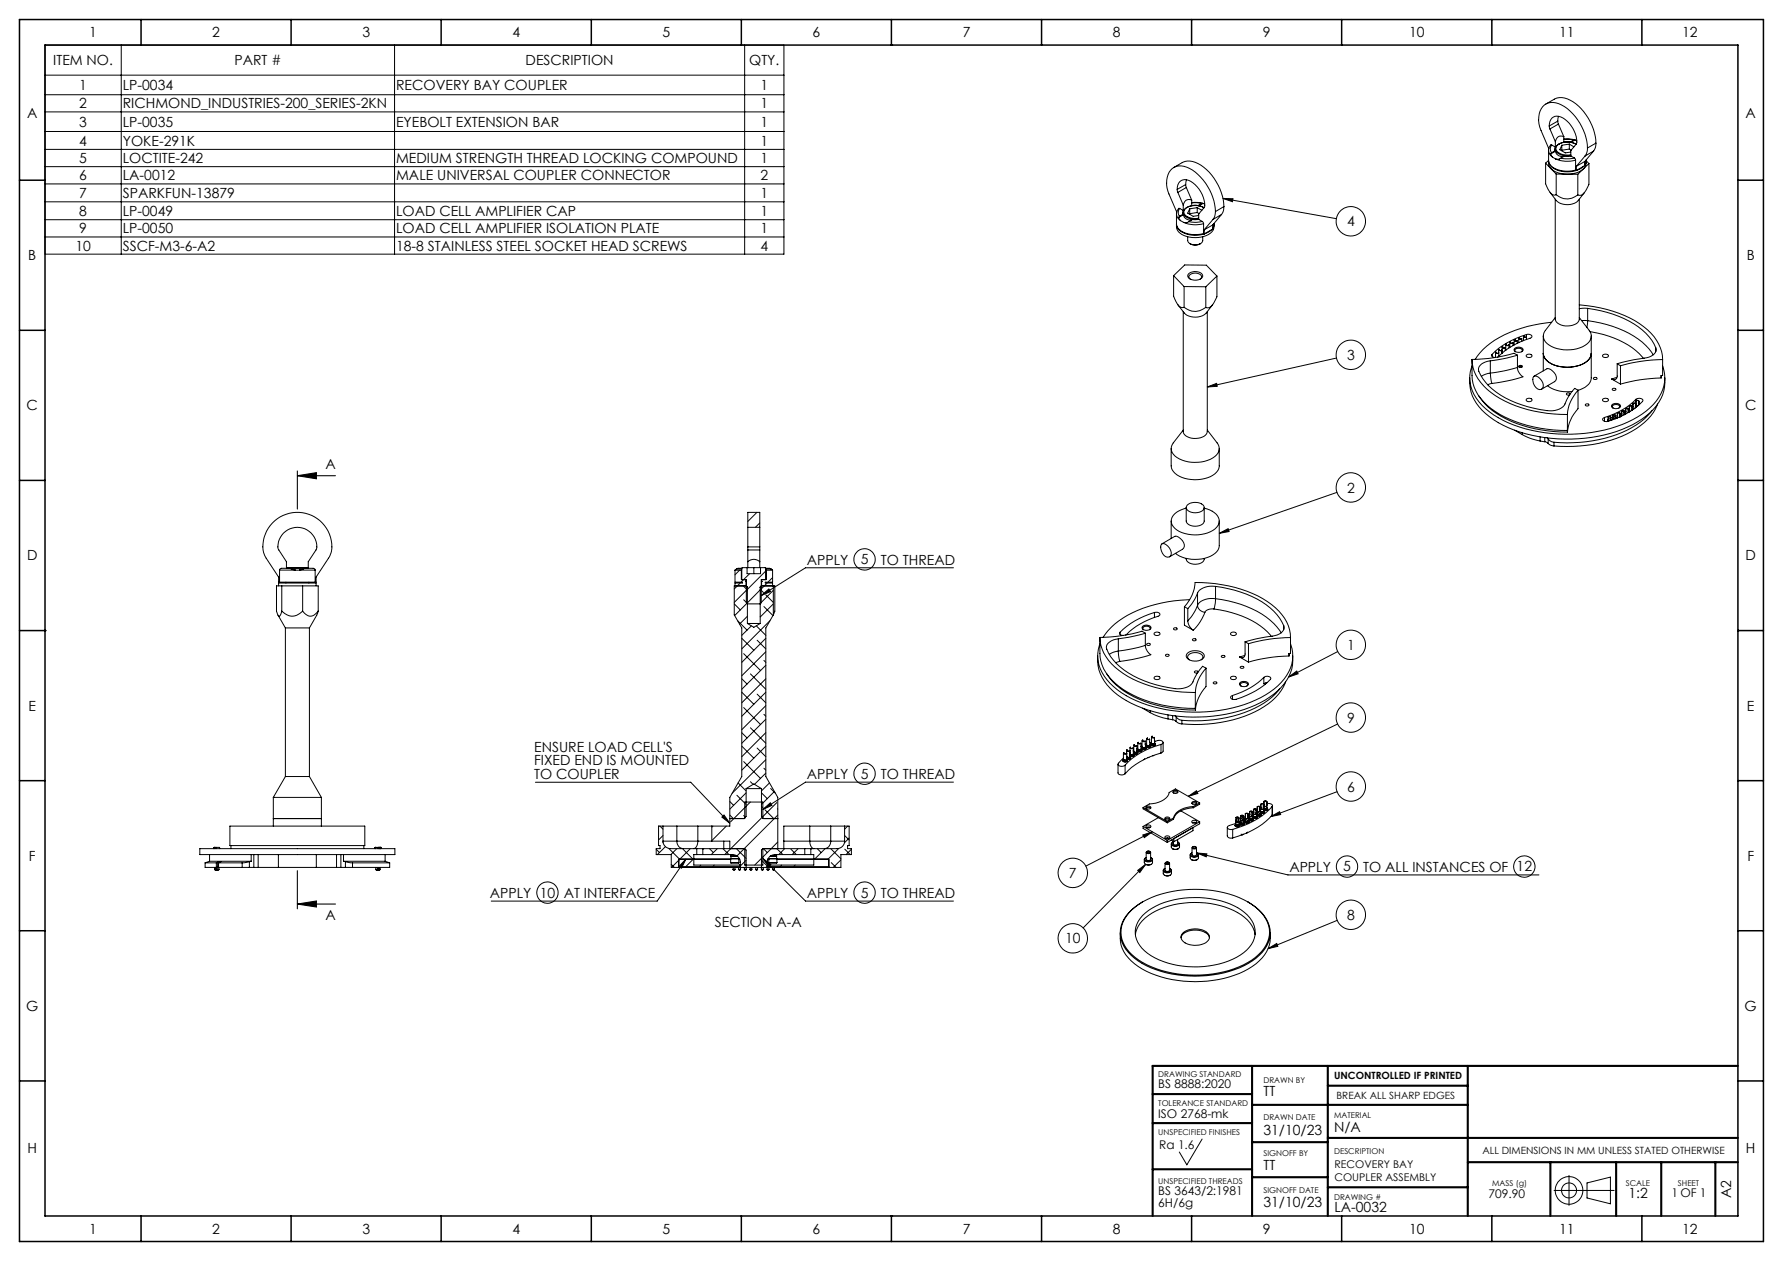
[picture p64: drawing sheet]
<svg xmlns="http://www.w3.org/2000/svg" width="420mm" height="297mm" viewBox="0 0 420 297" stroke-linecap="round" stroke-linejoin="round" font-family="sans-serif">
<defs><g id="words">
<g font-size="3.3">
<text x="21" y="8.8">1</text>
<text x="50" y="8.8">2</text>
<text x="85.4" y="8.8">3</text>
<text x="120.7" y="8.8">4</text>
<text x="156.1" y="8.8">5</text>
<text x="191.4" y="8.8">6</text>
<text x="226.8" y="8.8">7</text>
<text x="262.1" y="8.8">8</text>
<text x="297.5" y="8.8">9</text>
<text x="331.9" y="8.8">10</text>
<text x="367.3" y="8.8">11</text>
<text x="396.3" y="8.8">12</text>
<text x="12.5" y="15.3">ITEM NO.</text>
<text x="55.2" y="15.3">PART #</text>
<text x="123.8" y="15.3">DESCRIPTION</text>
<text x="176.5" y="15.3">QTY.</text>
<text x="18.7" y="21.2">1</text>
<text x="28.9" y="21.2">LP-0034</text>
<text x="93.3" y="21.2">RECOVERY BAY COUPLER</text>
<text x="179.1" y="21.2">1</text>
<text x="6.4" y="27.7">A</text>
<text x="18.7" y="29.8">3</text>
<text x="18.7" y="25.5">2</text>
<text x="28.9" y="29.8">LP-0035</text>
<text x="28.9" y="25.5">RICHMOND_INDUSTRIES-200_SERIES-2KN</text>
<text x="93.3" y="29.8">EYEBOLT EXTENSION BAR</text>
<text x="179.1" y="25.5">1</text>
<text x="179.1" y="29.8">1</text>
<text x="411.2" y="27.7">A</text>
<text x="18.7" y="34.3">4</text>
<text x="28.9" y="34.3">YOKE-291K</text>
<text x="179.1" y="34.3">1</text>
<text x="18.7" y="38.4">5</text>
<text x="28.9" y="38.4">LOCTITE-242</text>
<text x="93.3" y="38.4">MEDIUM STRENGTH THREAD LOCKING COMPOUND</text>
<text x="179.1" y="38.4">1</text>
<text x="18.7" y="42.5">6</text>
<text x="18.7" y="46.6">7</text>
<text x="28.9" y="42.5">LA-0012</text>
<text x="28.9" y="46.6">SPARKFUN-13879</text>
<text x="93.3" y="42.5">MALE UNIVERSAL COUPLER CONNECTOR</text>
<text x="179.1" y="46.6">1</text>
<text x="179.1" y="42.5">2</text>
<text x="18.7" y="50.8">8</text>
<text x="28.9" y="50.8">LP-0049</text>
<text x="93.3" y="50.8">LOAD CELL AMPLIFIER CAP</text>
<text x="179.1" y="50.8">1</text>
<text x="317.3" y="53.3">4</text>
<text x="17.8" y="59">10</text>
<text x="18.7" y="55">9</text>
<text x="28.9" y="55">LP-0050</text>
<text x="28.9" y="59">SSCF-M3-6-A2</text>
<text x="93.3" y="55">LOAD CELL AMPLIFIER ISOLATION PLATE</text>
<text x="93.3" y="59">18-8 STAINLESS STEEL SOCKET HEAD SCREWS</text>
<text x="179.1" y="55">1</text>
<text x="179.1" y="59">4</text>
<text x="6.7" y="61.3">B</text>
<text x="411.5" y="61.3">B</text>
<text x="317.3" y="84.8">3</text>
<text x="6.3" y="96.6">C</text>
<text x="411.1" y="96.6">C</text>
<text x="76.6" y="110.5">A</text>
<text x="317.3" y="116">2</text>
<text x="6.4" y="132">D</text>
<text x="411.2" y="132">D</text>
<text x="190.1" y="133">APPLY</text>
<text x="202.8" y="132.9">5</text>
<text x="207.5" y="133">TO THREAD</text>
<text x="317.3" y="153.1">1</text>
<text x="6.7" y="167.3">E</text>
<text x="411.5" y="167.3">E</text>
<text x="317.3" y="170.2">9</text>
<text x="125.8" y="177.1">ENSURE LOAD CELL'S</text>
<text x="125.8" y="180.3">FIXED END IS MOUNTED</text>
<text x="125.8" y="183.5">TO COUPLER</text>
<text x="190.1" y="183.5">APPLY</text>
<text x="202.8" y="183.4">5</text>
<text x="207.5" y="183.5">TO THREAD</text>
<text x="317.3" y="186.4">6</text>
<text x="6.8" y="202.7">F</text>
<text x="411.6" y="202.7">F</text>
<text x="251.8" y="206.8">7</text>
<text x="303.7" y="205.3">APPLY</text>
<text x="316.4" y="205.2">5</text>
<text x="321.1" y="205.3">TO ALL INSTANCES OF 12</text>
<text x="115.4" y="211.4">APPLY 10 AT INTERFACE</text>
<text x="190.1" y="211.4">APPLY</text>
<text x="202.8" y="211.4">5</text>
<text x="207.5" y="211.4">TO THREAD</text>
<text x="76.6" y="216.7">A</text>
<text x="168.4" y="218.4">SECTION A-A</text>
<text x="317.3" y="216.6">8</text>
<text x="250.9" y="222.2">10</text>
<text x="6.2" y="238">G</text>
<text x="411" y="238">G</text>
<text x="297.6" y="258.2">TT</text>
<text x="297.6" y="267.3">31/10/23</text>
<text x="314.3" y="266.5">N/A</text>
<text x="6.5" y="271.6">H</text>
<text x="297.6" y="275.6">TT</text>
<text x="411.3" y="271.6">H</text>
<text x="297.6" y="284.4">31/10/23</text>
<text x="314.3" y="285.4">LA-0032</text>
<text x="383.6" y="282">1:2</text>
<text x="407.8" y="282.2" transform="rotate(-90 407.8 282.2)">A2</text>
<text x="21" y="290.6">1</text>
<text x="50" y="290.6">2</text>
<text x="85.4" y="290.6">3</text>
<text x="120.7" y="290.6">4</text>
<text x="156.1" y="290.6">5</text>
<text x="191.4" y="290.6">6</text>
<text x="226.8" y="290.6">7</text>
<text x="262.1" y="290.6">8</text>
<text x="297.5" y="290.6">9</text>
<text x="331.9" y="290.6">10</text>
<text x="367.3" y="290.6">11</text>
<text x="396.3" y="290.6">12</text>
</g>
<g font-size="2.8">
<text x="272.8" y="256.3">BS 8888:2020</text>
<text x="272.8" y="263.2">ISO 2768-mk</text>
<text x="273.1" y="270.7">Ra 1.6</text>
<text x="272.8" y="281.3">BS 3643/2:1981</text>
<text x="393.8" y="281.9">1 OF 1</text>
<text x="272.8" y="284.2">6H/6g</text>
<text x="350.7" y="282.2">709.90</text>
</g>
<g font-size="2.5">
<text x="314.3" y="275">RECOVERY BAY</text>
<text x="314.3" y="278.2">COUPLER ASSEMBLY</text>
</g>
<g font-size="2.4">
<text x="314.3" y="254.2">UNCONTROLLED IF PRINTED</text>
<text x="314.8" y="258.7">BREAK ALL SHARP EDGES</text>
<text x="349.2" y="271.7">ALL DIMENSIONS IN MM UNLESS STATED OTHERWISE</text>
</g>
<g font-size="1.9">
<text x="272.8" y="253.6">DRAWING STANDARD</text>
<text x="297.6" y="255">DRAWN BY</text>
<text x="272.8" y="260.6">TOLERANCE STANDARD</text>
<text x="297.6" y="263.9">DRAWN DATE</text>
<text x="314.3" y="263.2">MATERIAL</text>
<text x="272.8" y="267.3">UNSPECIFIED FINISHES</text>
<text x="297.6" y="272.3">SIGNOFF BY</text>
<text x="314.3" y="271.7">DESCRIPTION</text>
<text x="272.8" y="278.7">UNSPECIFIED THREADS</text>
<text x="297.6" y="281">SIGNOFF DATE</text>
<text x="351.5" y="279.3">MASS (g)</text>
<text x="382.9" y="279.3">SCALE</text>
<text x="395.2" y="279.3">SHEET</text>
<text x="314.3" y="282.6">DRAWING #</text>
</g>
</g></defs>
<g fill="none" stroke="#000" stroke-width=".24">
<path d="M10.6 10.6h174.1v49.3h-174.1zM10.6 17.7h174.1M28.6 10.6v49.3M92.9 10.6v49.3M175.4 10.6v49.3M10.6 22.3h174.1M10.6 26.4h174.1M10.6 31h174.1M10.6 35.2h174.1M10.6 39.2h174.1M276.5 39.4l2-1.1a4.2 4.2 0 0 1 4.4 .6 13 13 0 0 1 5.4 9.8M364.1 38.4v4.9l.3 .8a2.98 2.98 0 0 0 1.8 1.9l.4-.1"/>
<path d="M364.1 38.4l2.5 2.6M364.1 24.5l2-1.1a4.1 4.1 0 0 1 4.4 .6 12.8 12.8 0 0 1 5.4 9.7M364.8 37.8a2.9 2.9 0 0 0 2.8 2.3l1.4 .2 2.1-.3M364.8 37.9a2.69 2.69 0 0 0 2.4 2.3 6.4 6.4 0 0 0 5.9-1.1M364.8 37.9a2.62 2.62 0 0 0 2.4 2.8 6 6 0 0 0 6.2-1.4l.2-1.4M364.8 35.4l.3 1 .6 .6M364.8 37.8l-.7 .6M364.9 29.7a1.99 1.99 0 0 1 1-2.1 1.99 1.99 0 0 1 2.3 .2 6.1 6.1 0 0 1 3.1 6l-1.3 1.7v1.2M364.9 29.7l.2 .7M365.1 30.4l1.3 3M365.3 36.3l.4 .7M365.5 36l-.2 .3"/>
<path d="M365.5 34.2l-.2-.1-.5 1.1v2.6M365.5 34.2a1.44 1.44 0 0 0 0 1.8M365.5 34.2l.9 .4M365.7 37l.7 .4M366.3 35.5l.1 .2M366.3 35.5l-.8 .5M366.4 35.7a1.71 1.71 0 0 0 1.9 1.2M366.4 35.1v.6M366.4 35.7l-1.1 .6M366.4 34.6l-.1 .9M366.4 33.4v1.2M366.4 37.4a7.1 7.1 0 0 0 4.7 .3"/>
<path d="M366.9 28.5l.2 .7M366.9 28.5l-2 1.2M367.1 29.2l-2 1.2M367.1 29.2l1.3 3M367.1 27.4l-.2 1.1M367.7 37.3h-.1a.99 .99 0 0 1-1.2 .1M367.9 34.2l-.5 1.1 1.3 .7 1.3-.2M367.9 35.4l-.1 .1M367.9 34.2v1.2M368.4 32.8l1.4-.1 1.1 .2M368.4 32.2a1.34 1.34 0 0 0-2 1.2M368.4 32.2v1.3h1.5"/>
<path d="M368.4 32.8l2.3 .2M369.7 33.9l1 .7M369.7 33.9l-1.8 .3M369.7 35.1l-1.8 .3M369.7 35.1l.4 .3M369.7 33.9v1.2M369.9 33.5h.1M370 36.5a3.2 3.2 0 0 1-3.4-1.2 1.35 1.35 0 0 1 1.1-1.6 4.3 4.3 0 0 1 3.6 .3 4.2 4.2 0 0 0-4.7 .5 1.33 1.33 0 0 0 1 2l1.6 .2h.8M370 36.7l-1.5 .1-.8 .5M370 36.7l.8 .5M370.7 33h.3M370.7 33l-.8 .5"/>
<path d="M370.8 37.2l.3 .5M370.8 37.2l-1.1 .2-2-.1M371 33l-1 .5M371 33l.4 .1M371.1 37.7v2.3M371.3 39.2v.9M373.3 38l-2 1.2M373.3 38v1l-2 1.1M373.4 36.7l-2.1 2.5M373.6 37.9l-.3 .9M373.6 37.7l-.3 1M373.6 37.8l.7 .7"/>
<path d="M373.9 34.9a12.3 12.3 0 0 0-6.7-10.5 3.2 3.2 0 0 0-4.7 3.1 5.8 5.8 0 0 0 .5 3.2l1.8 4.3M373.9 34.9v.8l-.5 1M374.3 38.5v4.9l-.2 .5a3.3 3.3 0 0 1-1.9 2.1l-.5-.1M374.3 38.5l-2.6 2.5M375.4 35.6l-2 1.1M375.4 35.6l-2.1 2.4M375.9 33.7l-.1 1.1-.4 .8M375.9 33.7l-2 1.2M10.6 43.3h174.1M10.6 47.5h174.1M10.6 51.7h174.1M10.6 55.8h174.1"/>
<path d="M277.1 50.3v2.4a2.97 2.97 0 0 0 2.8 2.4l1.5 .2 2.1-.3M277.1 52.8a2.69 2.69 0 0 0 2.4 2.3 6.4 6.4 0 0 0 5.9-1M277.1 52.9a2.62 2.62 0 0 0 2.4 2.8 6.3 6.3 0 0 0 6-1.1 2.06 2.06 0 0 0 .5-1.7M277.1 50.4l.4 .9 .6 .7M277.3 44.6a1.98 1.98 0 0 1 1-2.1 1.98 1.98 0 0 1 2.2 .2 6.2 6.2 0 0 1 3.2 6.1l-1.3 1.6v1.3M277.3 44.6l.2 .7M277.5 45.3l1.2 3M277.6 49.1h.3M277.7 49.1l-.4 .6-.1 .6M277.7 51.2l.4 .8M277.8 50.9l-.1 .3M277.9 49.1a1.44 1.44 0 0 0-.1 1.8"/>
<path d="M277.9 49.1l.8 .5M278.1 52l.7 .4M278.7 50.4v.2M278.7 50.4l-.9 .5M278.7 50.6a1.67 1.67 0 0 0 2 1.2M278.7 49.6v.8M278.7 48.3v1.3M278.7 50v.6M278.7 50.6l-1 .6M278.8 52.4a7.1 7.1 0 0 0 4.7 .3M279.3 43.5l.1 .7M279.3 43.5l-2 1.1"/>
<path d="M279.4 44.2l-1.9 1.1M279.4 44.2l1.3 2.9M279.5 42.3l-.2 1.2M279.8 55.8a1.57 1.57 0 0 0 2 1.9l.4-.1a1.21 1.21 0 0 0 1.1-.9v-.9M280 52.2a.99 .99 0 0 1-1.2 .2M280.2 49.2l-.4 1 1.3 .7 1.3-.2M280.2 50.3v.1M280.2 49.2v1.1M280.3 57.4a2.33 2.33 0 0 0 2.5 0M280.7 47.7h1.4l1.2 .2M280.7 47.1a1.36 1.36 0 0 0-2 1.2M280.7 47.1v1.3h1.5"/>
<path d="M280.7 47.8l2.4 .1M282 48.9l1.1 .6M282 48.9l-1.8 .3M282 50l-1.8 .3M282 50l.4 .3M282 48.9v1.1M282.2 48.4l.1 .1M282.4 51.4a3.3 3.3 0 0 1-3.5-1.1 1.53 1.53 0 0 1 1.6-1.8l1.7-.1 1.4 .5a3.8 3.8 0 0 0-4.8 .8 1.9 1.9 0 0 0 2.2 1.9h1.4M282.4 51.7h-1.5l-.9 .5M282.4 51.7l.8 .4M283.1 47.9h.3M283.1 47.9l-.9 .5"/>
<path d="M283.2 52.1l.3 .6M283.2 52.1a6.4 6.4 0 0 1-3.2 .1M283.4 47.9l-1 .6M283.4 47.9l.4 .2M283.5 55l.2 .1M283.5 52.7v2.3M283.7 54.1v1M285.7 53l-2 1.1M285.7 53v.9l-2 1.2M285.7 51.7l-2 2.4M286 52.8l-.3 1M286 52.6l-.3 1"/>
<path d="M286.3 49.8a12.4 12.4 0 0 0-6.8-10.4 3.3 3.3 0 0 0-4.7 3 6.5 6.5 0 0 0 .6 3.3l1.8 4.3M286.3 49.8l-.1 1.1-.5 .8M287.7 50.5l-2 1.2M287.7 50.5l-2 2.5M288.1 46.7l26.7 4.8M288.1 46.7l2.3 .1-.1 .7zM288.3 48.7l-.1 1-.5 .8M288.3 48.7l-2 1.1M365.1 45.3l1.5 1.9a3.9 3.9 0 0 0 5.2 0l1.5-1.9M366.4 46.9v28.2a2.81 2.81 0 0 0 3.5 1.6l1-.3a1.56 1.56 0 0 0 1.1-1.3v-28.2M366.6 45.9a3.8 3.8 0 0 0 5.1 0M366.6 41v4.9"/>
<path d="M366.6 41h5.1M371.1 40l.2 .1M371.7 41v4.9M276.5 64.9v4.9l.3 .8a2.81 2.81 0 0 0 1.8 1.8h.3M276.5 64.9l2.4 2.6M276.5 64.9l2.6-2.5h5.1l2.5 2.6M277.5 71.8l1.5 1.9a3.9 3.9 0 0 0 5.1 0l1.5-1.9M278.7 73.4v28.2a2.76 2.76 0 0 0 3.5 1.6l1.4-.5 .6-.5 .2-.6v-28.2M278.9 72.4a3.9 3.9 0 0 0 5.1 0M278.9 67.5v4.9M278.9 67.5h5.1M280 64.5a2.32 2.32 0 0 1 3.3 .3 1.61 1.61 0 0 1-2.3 1.1l-.4-.1a.85 .85 0 0 1-.6-1.3z"/>
<path d="M280.4 65.7a.74 .74 0 0 1-.3-.9 .74 .74 0 0 1 .8-.4 1.42 1.42 0 0 1 2.1 1l-.3 .3M284 67.5v4.9M286.7 65v4.9l-.3 .5a3.1 3.1 0 0 1-1.9 2.1l-.5-.1M286.7 65l-2.7 2.5M356.9 80l-.2 .1 .1 .2 .6-.1M356.9 80v.3l.5-.1M356.9 80v.3M357.7 79.7v1M357.9 79.5l-.2 .2 .2 .1h.6M357.9 79.5v.3h.6M357.9 79.5v.3M358.5 79.8v.6"/>
<path d="M358.9 79.2v1M358.9 79.1h.1a.34 .34 0 0 0 .6 .3h-.5l-.2-.1zM359.1 79.1v.3M359.6 78.8h.9l.4 .4-.2 .3a19.1 19.1 0 0 0-7.7 4.4M359.6 78.8a18.6 18.6 0 0 0-8.1 4.6M359.6 78.8v1.2M363.5 79.1v8.2M365.5 75.9a28.4 28.4 0 0 0-15.3 5.7l-1.6 1.6-1.1 1.4M366.4 74.8l-2.4 3a2.22 2.22 0 0 0 .9 3.5 8.3 8.3 0 0 0 9.3-.7 2.11 2.11 0 0 0 .2-2.8l-2.4-3M372 71.8a29.1 29.1 0 0 1 15.2 5.1 10.2 10.2 0 0 1 4.4 7.8M372.6 75.5h1.4M374 72.6a22.9 22.9 0 0 1 14.5 6.7l.6 .8 .9 1.8"/>
<path d="M374 72.6l-2 .1M374 75.5a23.1 23.1 0 0 1 14.5 6.7l.9 1.4M374 75.5l-.2 1.6M374 72.6v2.9M374.6 78.1a20.2 20.2 0 0 1 12.5 6.3M374.8 79.1v9.9a3.3 3.3 0 0 1-2.7 2.8l-.4 .1M284.4 91.1l2.2-.8 .1 .7zM314.8 84.3l-30.4 6.8M346.2 89a10 10 0 0 0 4.7 9.1 31.8 31.8 0 0 0 20.9 5.2 28.3 28.3 0 0 0 16.9-6.1 9.6 9.6 0 0 0 3.5-8.2M346.7 86.2a8.9 8.9 0 0 0 3.2 10 29.6 29.6 0 0 0 18.7 6.1 30.9 30.9 0 0 0 19.2-5.5 9.6 9.6 0 0 0 4.2-9.5l-.4-1.1M346.7 84.6a14.3 14.3 0 0 0 .5 6.6 14.7 14.7 0 0 0 8.5 7.6 31.8 31.8 0 0 0 13.5 2.5v-.1M346.7 84.6a10.6 10.6 0 0 0 5.5 8.6 31.1 31.1 0 0 0 17 4.4"/>
<path d="M348.4 93.3a18.9 18.9 0 0 0 11.6 7.3l4.5 .9 4.7 .3M351.1 85a2.62 2.62 0 0 0-2.8 2.1 12.9 12.9 0 0 0 7.5 7.2 25.1 25.1 0 0 0 10.5 2.4 3.1 3.1 0 0 0 2.7-2.5l.9-1.4 1-1.3 .8 .4M351.1 87.9l.3 2.4M351.1 87.9l-1.2 .2-1 .6M351.1 85v2.9M351.4 90.3l-.9 .3M351.5 83.4l-.1 .2a.67 .67 0 0 0 .8 .6M351.5 83.4v.5M352.3 83v1.2M352.4 83l-.1-.1a.4 .4 0 0 0 .3 .4 .4 .4 0 0 0 .5-.2M352.4 83a.3 .3 0 0 0 .3 .2 .3 .3 0 0 0 .3-.1M352.4 83v.1"/>
<path d="M353 83.1h.1M353 82.4v.7M353 83.9l-.2 .2M353.1 83.1v.8M353.1 82.3a.42 .42 0 0 0 .7 .1 .38 .38 0 0 1-.4 .2 .38 .38 0 0 1-.3-.3zM353.2 82.3v.2M353.8 83.1v.1M353.8 81.8v1.4M353.8 83h.1M354 81.7l-.1-.1a.37 .37 0 0 0 .2 .4 .37 .37 0 0 0 .5-.2M354 81.7l.1 .2 .5-.1M354 81.7v.2"/>
<path d="M354.7 81.2l-.1 1.3v-.7M354.9 81.1l-.1-.1a.36 .36 0 0 0 .2 .4 .36 .36 0 0 0 .4-.1M354.9 81.1a.31 .31 0 0 0 .2 .3 .31 .31 0 0 0 .3-.1M354.9 81.1v.2M355.4 81.3v.6M355.6 80.6v1.2M355.8 80.5h-.1a.35 .35 0 0 0 .3 .4 .35 .35 0 0 0 .4-.2M355.8 80.5l.1 .3 .5-.1M355.8 80.5v.3M356.4 80.7v.7M356.7 80.1v1.1M356.8 82.1a1.29 1.29 0 0 1 2 .3 1.29 1.29 0 0 1-2.2 .1z"/>
<path d="M357 82.9a.36 .36 0 0 1-.2-.4 .36 .36 0 0 1 .2-.3l.9-.2a.6 .6 0 0 1 .7 .6l-.2 .3M357.4 80.2v.7M357.4 86.5a2.63 2.63 0 0 0 1.3 2.2 39.6 39.6 0 0 1-7.3 1.6M357.4 83.6l-.8-.4a36.9 36.9 0 0 1-9.9 1.4M357.4 83.6l-3.1 .8-3.2 .6M357.4 86.5l-3.1 .8-3.2 .6M357.4 83.6v2.9M357.7 86.2a.39 .39 0 0 1 .5-.2 .39 .39 0 0 1 .3 .5h-.5zM357.8 86.5l.2-.2 .5 .2M359.5 83.6a.72 .72 0 0 1 .8-.2 .72 .72 0 0 1 .5 .5 .72 .72 0 0 1-.7 .3 .72 .72 0 0 1-.6-.6zM359.5 94a.73 .73 0 0 1 .8-.2 .73 .73 0 0 1 .5 .6 .71 .71 0 0 1-.7 .2 .71 .71 0 0 1-.6-.6zM361.3 88.7a1.84 1.84 0 0 1 2.1 1.4 .99 .99 0 0 1-.2 1.5 .99 .99 0 0 1-1.4-.3 2.29 2.29 0 0 1-.5-2.6z"/>
<path d="M361.4 88.6l3-1.8a2.27 2.27 0 0 1 2.1 2.9l-3.4 2M363.5 83.2a3.3 3.3 0 0 0 2.6 2.8 8.2 8.2 0 0 0 8.1-1.3l.5-.9 .1-.6M364.5 90.8a7.8 7.8 0 0 0 5.8 1.4M369.2 97.6v4.2M369.8 92.8a.38 .38 0 0 0-.4-.3 .38 .38 0 0 0-.3 .5h.6M371.7 91.9v4.3a9.6 9.6 0 0 0-2.5 5.6M371.7 91.9a9.3 9.3 0 0 0-2.5 5.7M373.6 95.2l.7 .1a.42 .42 0 0 1-.4 .3 .42 .42 0 0 1-.4-.3zM375.5 88.9l.7 .1a.42 .42 0 0 1-.4 .4 .42 .42 0 0 1-.4-.4zM377.5 94l.7-.2 .6 .2a.67 .67 0 0 1-.6 .6 .67 .67 0 0 1-.7-.6zM377.5 83.6a.74 .74 0 0 1 .8-.2 .74 .74 0 0 1 .5 .5 .74 .74 0 0 1-.7 .3 .74 .74 0 0 1-.6-.6zM377.9 98.3v.9"/>
<path d="M378.7 99.2h.1M378.8 98.8l-.1 .4M378.8 98.2l.6-.1 .1 .2-.2 .2M378.8 98.2v.6M378.8 98.2h.1M378.8 98.8l.1 .1M378.9 98.9l-.1 .3M378.9 98.2h.4l.1 .1-.1 .1M378.9 98.2v.7M379.3 98.4v.7M379.3 98.4v.1M379.3 98.5v.5"/>
<path d="M379.5 98.3v.7M379.6 89.3l2.1 1.2M379.7 95.3a1.29 1.29 0 0 1 2 .3 1.29 1.29 0 0 1-2.1 .1zM379.9 91.5l.3-.1 .4 .2a.42 .42 0 0 1-.4 .4 .42 .42 0 0 1-.4-.4zM379.9 98.4l-.1 .5M379.9 97.7h.6l.1 .2-.1 .1M379.9 97.7v.7M379.9 97.7l.1 .1M379.9 98.4h.1M380 98.4l-.1 .4M380 97.8l.4-.1v.3M380 96.1l-.2-.1a.89 .89 0 0 1 .8-.8 .89 .89 0 0 1 .9 .4l-.2 .5"/>
<path d="M380 97.8v.6M380.4 98v.7M380.4 98h.1M380.5 98v.6M380.6 97.9v.7M380.8 88.9l-1.2 .4M380.9 98.3v.2M380.9 85.7v2.9a.75 .75 0 0 1-.7 .8l-.6-.1M380.9 85.7l.8 .4M381 98l-.1 .4M381 97.3l.5-.1 .2 .2-.1 .2M381 97.3v.7"/>
<path d="M381 97.3h.1M381 98h.1M381 98v.4M381 97.3h.5v.2M381.5 98.2h.1M381.5 97.5v.7M381.5 97.5l.1 .1M381.6 97.6v.6M381.7 86.1v4.4M381.7 97.4v.7M381.9 97.8v.2M382 97.5v.4"/>
<path d="M382 96.8l.5-.1 .2 .2-.1 .1M382 96.8v.7M382 96.8h.1M382 97.5h.1M382 97.5l.1 .4M382 96.8l.5-.1 .1 .2-.1 .1M382.5 97l.1 .7M382.5 97h.1M382.6 97v.7M382.7 96.9v.7M382.9 97.2v.3M382.9 96.9l.1 .5"/>
<path d="M382.9 96.3a.36 .36 0 0 1 .4-.2 .36 .36 0 0 1 .3 .4M382.9 96.3v.6M382.9 96.3h.1M382.9 96.9l.1 .1M383 97l.1 .4M383 96.3a.28 .28 0 0 1 .3-.2 .28 .28 0 0 1 .2 .4M383 96.3v.7M383.5 96.5l.1 .6M383.5 96.5h.1M383.6 96.5v.6M383.7 96.3v.8M383.8 96.6l-.1 .5"/>
<path d="M383.8 96.4l.1 .5M383.8 95.7a.37 .37 0 0 1 .4-.2 .37 .37 0 0 1 .3 .4M383.8 95.7v.7M383.8 95.7h.1M383.8 96.4h.1M383.9 96.4l.1 .4M383.9 95.7a.29 .29 0 0 1 .3-.1 .29 .29 0 0 1 .2 .3M383.9 95.7v.7M384.4 95.9l.1 .6v-.6M384.4 95.9h.1M384.6 95.8v.7M384.6 95.7v.5l.2 .1"/>
<path d="M384.6 95.1a.38 .38 0 0 1 .4-.2 .38 .38 0 0 1 .3 .3M384.6 95.1v.6M384.6 96v.5M384.6 95.1h.1M384.6 95.7l.1 .1M384.7 95.8a.31 .31 0 0 0 .2 .5 .31 .31 0 0 0 .3-.4M384.7 95.1a.28 .28 0 0 1 .3-.2 .28 .28 0 0 1 .2 .3M384.7 95.1v.7M385.2 95.2v.7M385.2 95.2h.1M385.3 95.2l-.1 .7M385.3 94.1l.9-.3a.68 .68 0 0 1 .8 .6 16.6 16.6 0 0 1-8.9 4.9l-.6-.5 .4-.5"/>
<path d="M385.3 94.1a16.9 16.9 0 0 1-7.4 4.2M385.3 94.1v.9M385.4 95.5l.3 .2M385.4 95.1v.8M385.4 95.1h.1M385.4 94.5l-.1-.1a.4 .4 0 0 1 .4-.1 .4 .4 0 0 1 .4 .3h-.1M385.4 95.1a.31 .31 0 0 0 .2 .5 .31 .31 0 0 0 .4-.4M385.4 94.5a.29 .29 0 0 1 .3-.2 .29 .29 0 0 1 .3 .3M385.4 94.5v.6M386 94.6v.6M386 95.2h.1M386.1 94.5v.8"/>
<path d="M389.1 96.7a20.9 20.9 0 0 1-12.4 6.8l-4.5 .7-3.1 .1-3-.1M390 81.9a1.78 1.78 0 0 1-1.5 2.2l-3.7 .6-3.9 1M390 81.9v.9M390.5 95.1a13.5 13.5 0 0 1-7.2 7.1 33.8 33.8 0 0 1-17.2 2.8M391.6 84.7v3.7h-.3v.6a37.4 37.4 0 0 0-9.6 1.5M391.6 84.7a38.3 38.3 0 0 0-9.9 1.4M275.9 105.6v4.1a3.3 3.3 0 0 0 2.6 2.8 8.2 8.2 0 0 0 8.1-1.3l.6-1.3v-4.3M278.7 101.3l-2.3 3a2.22 2.22 0 0 0 .9 3.5 8.3 8.3 0 0 0 9.3-.7 2.04 2.04 0 0 0 .1-2.8l-2.3-3M279.4 119.5v3.2a2.28 2.28 0 0 0 3.2 1.1 1.36 1.36 0 0 0 1.1-1.1v-3.2M279.4 119.7a4 4 0 0 0-3.5 3.1 3.8 3.8 0 0 0 3.2 2.9 8.1 8.1 0 0 0 7.5-1.5 2.33 2.33 0 0 0-1-3.8l-1.9-.7M279.7 118.9a2.96 2.96 0 0 1 3.9 .2 1.11 1.11 0 0 1-1 1.5 2.64 2.64 0 0 1-3.1-.8zM314.9 116l-27.7 9.6"/>
<path d="M356.8 101.3l1.8 1.1M358.6 102.4a13 13 0 0 0 4.2 1.5M358.6 101.9v.5M362.8 103.9l1.1 .1M362.8 102.9v1M363.9 104l.8 .4M363.9 103.1v.9M364.4 103.1l.3 .3M364.7 103.4l.3 .4 1.1 .4M364.7 104.4l.5 .4 .9 .2M364.7 103.4v1M366.1 104.2v.8"/>
<path d="M65.6 138v-.7h8.9v.7M65.9 137.1h8.3M65.9 134.3h3.7M65.9 134.3a.69 .69 0 0 1 1-.5h1.6l1.1 .5M65.9 137.1h-.3v-1.2l-2.9-4.4a6.5 6.5 0 0 1 .5-7.1 8.1 8.1 0 0 1 9.8-3.2 8.1 8.1 0 0 1 5 9l-.4 1-3.1 4.7v1.2h-.3M65.9 134.3v2.8M66.4 138v5.9M66.8 125.5a4.5 4.5 0 0 1 5.3-.9 4.5 4.5 0 0 1 2.4 4.8l-1.9 2.9v1.5h-5.1v-1.5l-2-3a3.8 3.8 0 0 1 1.3-3.8zM67.3 137.1v.2M67.5 133.7h5.1M69.6 134.3h.9M70.5 134.3h3.7"/>
<path d="M70.5 134.3a5.6 5.6 0 0 1 3.7-.3v.3M71.3 138v5.9M72.8 137.1v.2M74.2 134.3v2.8M173.1 134.3v2.8h1.8v.2h-1.8v.7M173.1 134.3h1.5M173.2 134.3h-.1M173.5 134l-.3 .3M173.5 134h1.2M174.2 134.3l-1.1 1.1M174.4 137.3l-1.4 1.4M174.6 134.3v2.2h1.2v1.6l.3 .2h-.3v3.6l.3 .3h2.9l.3-.3v-3.6h-.3l.3-.2v-1.6h1.2v-2.2"/>
<path d="M174.7 133.8l.1-.1h5.5l.1 .1M174.7 133.8l-1.2 .2M174.7 133.8v2.7M174.7 134.2l-.1 .1M175.1 138l1 .9M175.7 136.5l.1 1.5M175.7 136.9h.1M175.8 136.9h.1M176 133.7v1.4h3.1v-1.4M176.1 138.8l-3.1 3.1M176.2 132.3a2.02 2.02 0 0 1 2.8 0M176.2 124.2v4.6"/>
<path d="M176.2 128.8v.7M176.2 124.2v-3.5h2.8v3.5M176.2 129.5v4.2M176.2 124.2h2.8M176.2 128.8h2.8M176.2 129.5h2.8M176.6 135.1l-2 2M177.6 133.7v1.4M178.3 120.7l-2.1 2.1M179 123.2l-1.1 1M179 124.2v4.6M179 128.8v.7"/>
<path d="M179 129.5v4.2M179.1 138.8l.7 .7M179.3 138.7l-3.4 3.4M179.3 136.9h.1M179.4 136.9h.1M179.4 136.5v1.5M180.4 134.5l-4.6 4.5M180.4 134.2l.1 .1M180.4 133.8l1.2 .2M180.4 133.8v2.7M180.4 134h1.2M180.5 134.3h1.5"/>
<path d="M180.5 134.3h.1M180.7 137.3l-1.6 1.6M181.6 134l.4 .3M182 134.3h.1M182 136l-1.1 1.1M182 134.3v2.8h-1.7v.2h1.7v.7M182.1 139.1l-3.1 3.1M182.2 138v6.8M224.6 133.7h-34.9l-10.4 6.5M273.6 128.1a2.02 2.02 0 0 1 2.3 2 .94 .94 0 0 1-.6 1.1 .94 .94 0 0 1-1.1-.4l-.4-.5a2.19 2.19 0 0 1-.2-2.2zM273.7 128.1l3.1-1.8a2.41 2.41 0 0 1 2.2 2.4l-.5 .7-3 1.7M275.9 122.7v4.1"/>
<path d="M279.4 131.5a1.78 1.78 0 0 0 2.2 1.4 1.64 1.64 0 0 0 2.1-1.4M282.1 139.7a11.2 11.2 0 0 1-2.3 3.6M282.1 139.7v2.9M286.3 138.1a22.8 22.8 0 0 1 14.5 6.7l1.6 2.6M286.3 138.1a4.1 4.1 0 0 0-4.2 1.6M286.3 138.1v2.9M287.2 122.7v5.8a3.3 3.3 0 0 1-2.7 2.8 8.4 8.4 0 0 1-7.6-1M287.2 125.6l2.1-1.1 .2 .7zM65.5 144.9l1.7 3M66.4 143.9a3.1 3.1 0 0 0 4.9 0M66.4 143.9l-.3 1-.4 .2-.6-1.2v-5.9h9.9v5.9M67.2 147.9h5.7"/>
<path d="M67.2 147.9v35M71.3 143.9a2.01 2.01 0 0 0 1.8 1.2 2.01 2.01 0 0 0 1.9-1.2M72.9 147.9v35M75 143.9l-.4 1-1.7 3M173 142.2l1.4 1.4M173.7 146.2l2.3 2.2M174.7 159.9l1.3 1.2M174.7 150.3l2.9 2.8M175.2 153.9l3.9 4M175.2 141.2l.9 .9M176.1 142l-3 3M176.1 145.1l-1.9 1.9"/>
<path d="M176.1 146.8h3M176.1 146.8v-8.5l-.3-.3h-2.8v6.8l1.7 3.1v35l-2.8 4.9v6.7h-4.2M176.1 146.8l1.5 .9 1.5-.9M176.8 158.7l3.6 3.6M177 147.4l-2.3 2.2M178.1 147.4l2.3 2.2M178.3 150.8l2.1 2M179.1 145.1v.1M179.3 140.2l1.8-1.5 .4 .6zM179.9 155.5l.5 .5M179.9 142.8l2.2 2.2M180.4 140.1l1.8 1.8"/>
<path d="M180.4 150.3l-5.7 5.7M180.4 153.5l-5.7 5.7M180.4 156.7l-5.7 5.6M180.4 159.9l-5.7 5.6M181.4 146.2l-6.7 6.6M182.2 142.2l-3.1 3.1M182.2 144.8l.3-.9v-5.9h-3.2l-.2 .3v8.5M182.2 144.8l-1.8 3.1v35l2.8 4.9v12.1M258.6 154.5a10.1 10.1 0 0 0 4.6 9.1 32.3 32.3 0 0 0 20.9 5.2 29.4 29.4 0 0 0 16-5.4 10 10 0 0 0 4.4-8.9M259.1 151.6a8.5 8.5 0 0 0 2.4 9.3 25.6 25.6 0 0 0 14.7 6.5 34 34 0 0 0 22.9-4.4 10.8 10.8 0 0 0 5.4-8.4l-.2-1.9-.3-1.1M259.1 150.1a10.7 10.7 0 0 0 5.5 8.5 31.4 31.4 0 0 0 17 4.5M259.1 150.1a13.1 13.1 0 0 0 .9 7.4 16.9 16.9 0 0 0 9.4 7.3 35.7 35.7 0 0 0 12.2 2"/>
<path d="M260.7 158.7a17 17 0 0 0 8.9 6.5 34 34 0 0 0 12 2M263.4 150.4a2.67 2.67 0 0 0-2.8 2.1 13.2 13.2 0 0 0 7.6 7.3 26.7 26.7 0 0 0 9.8 2.4 3.3 3.3 0 0 0 3.4-2.6l1.9-2.7 .8 .5M263.4 153.3l.4 2.5M263.4 153.3l-1.1 .3-1 .5M263.4 150.4v2.9M263.8 155.8l-1 .3M263.8 148.9l-.1 .2a.68 .68 0 0 0 .8 .6M263.8 148.9v.5M269.1 147.5a1.31 1.31 0 0 1 2 .4 1.17 1.17 0 0 1-1.1 .6 1.17 1.17 0 0 1-1-.8zM269.4 148.3l-.1-.1a.88 .88 0 0 1 .7-.8 .88 .88 0 0 1 .9 .5l-.1 .4M269.8 152a2.84 2.84 0 0 0 1.3 2.2 38.4 38.4 0 0 1-7.3 1.6M269.8 149.1l-.8-.4a38.3 38.3 0 0 1-9.9 1.4"/>
<path d="M269.8 149.1l-3.9 1-2.5 .3M269.8 152l-3.1 .8-3.3 .5M269.8 149.1v2.9M270.1 151.7a.39 .39 0 0 1 .5-.2 .39 .39 0 0 1 .2 .4l-.5 .1zM271.9 149.1a.74 .74 0 0 1 .8-.3 .74 .74 0 0 1 .5 .6 .74 .74 0 0 1-.8 .3 .74 .74 0 0 1-.5-.6zM271.9 144.2h.4a.72 .72 0 0 1 .9 .6l-.2 .2a18.8 18.8 0 0 0-7.8 4.6M271.9 144.2a18.9 18.9 0 0 0-8.1 4.7M271.9 144.2v1.2M272 159.4l.8-.1 .4 .2a.67 .67 0 0 1-.7 .6 .67 .67 0 0 1-.6-.6zM274.6 154.2a.39 .39 0 0 1 .4-.2 .39 .39 0 0 1 .3 .5h-.6zM276.5 148a.45 .45 0 0 1 .4-.2 .45 .45 0 0 1 .4 .4 .47 .47 0 0 1-.5 .2 .47 .47 0 0 1-.3-.4zM279 142.9a9.1 9.1 0 0 0 2.5-5.7 30.3 30.3 0 0 1 18 5.2 10.1 10.1 0 0 1 4.5 7.7"/>
<path d="M279 142.9v4.3l2.1 1.2M279 142.9l.8 .4M279.8 153.8a2.86 2.86 0 0 1 3.8 .4 1.31 1.31 0 0 1-1.3 1.4 2.38 2.38 0 0 1-2.9-1zM279.8 146.2v.3a2.79 2.79 0 0 0 1.3 1.9M279.8 143.3v2.9M280.2 155.4a.81 .81 0 0 1-.4-.9 .81 .81 0 0 1 .7-.6 2.24 2.24 0 0 1 2.8 .7l-.1 .5-.3 .3M280.2 141.2a29.7 29.7 0 0 0-17.7 5.8l-1.6 1.6-1.1 1.5M280.9 150.6a.39 .39 0 0 1 .5-.2 .39 .39 0 0 1 .2 .4l-.5 .1zM282.1 142.6a11.2 11.2 0 0 1-2.3 3.6M282.1 142.6a1.86 1.86 0 0 0 1.7 1.6M282.2 158.3a.39 .39 0 0 0-.5-.4 .39 .39 0 0 0-.2 .5h.6M283.8 144.2a11.6 11.6 0 0 1-2.7 4.2"/>
<path d="M284.1 157.4v4.3a9.2 9.2 0 0 0-2.5 5.5M284.1 157.4a9.3 9.3 0 0 0-2.5 5.7M286 143.4a2.06 2.06 0 0 0-2.2 .8M286 143.4a21.3 21.3 0 0 1 13.2 6.1l.3 .4M286.3 141l-.3 2.4M286.3 141a4.1 4.1 0 0 0-4.2 1.6M286.3 141a22.8 22.8 0 0 1 14.5 6.7l1 1.3M287.7 154.5a.46 .46 0 0 1 .5-.2 .46 .46 0 0 1 .3 .4 .47 .47 0 0 1-.4 .2 .47 .47 0 0 1-.4-.4zM289.9 149.1a.71 .71 0 0 1 .8-.3 .71 .71 0 0 1 .5 .6 .71 .71 0 0 1-.8 .3 .71 .71 0 0 1-.5-.6zM290 159.4l.8-.1 .4 .2a.66 .66 0 0 1-.7 .6 .66 .66 0 0 1-.6-.6zM292 154.7l2.1 1.2M292.2 157.1a.47 .47 0 0 1 .4-.2 .47 .47 0 0 1 .4 .4 .46 .46 0 0 1-.5 .1 .46 .46 0 0 1-.3-.3z"/>
<path d="M293.2 154.3l-1.2 .4M293.3 151.1v2.9a.76 .76 0 0 1-.4 .8 .76 .76 0 0 1-.8 0l-.1-.1M293.3 151.1l.8 .5M294.1 151.6v4.3M297.7 159.5l.9-.2a.66 .66 0 0 1 .8 .5 16.5 16.5 0 0 1-8.9 4.9l-.3-.1-.3-.3 .1-.4 .3-.1M297.7 159.5a17.3 17.3 0 0 1-7.4 4.3M297.7 159.5v1.5l.8-.2M302.4 147.4a2.09 2.09 0 0 1-2.2 2.3l-3.8 .6-3.1 .8M302.4 147.4v.9M303.6 159.4l1.9-1.4 .3 .7zM304 150.1v3.8h-.4v.6a37 37 0 0 0-9.5 1.4M304 150.1a36.9 36.9 0 0 0-9.9 1.5"/>
<path d="M315.1 153.4l-11.5 6M174.7 175.7l2.9 2.9M174.7 172.5l1.3 1.3M174.7 163l2.9 2.9M175.2 179.4l3.9 3.9M175.2 166.6l3.9 4M176.8 171.4l3.6 3.6M178.3 176.2l2.1 2M178.3 163.5l2.1 2M179.9 168.2l.5 .5M180.4 169.4l-5.7 5.6M180.4 172.5l-5.7 5.7"/>
<path d="M180.4 163l-5.7 5.7M180.4 166.2l-5.7 5.7M180.4 175.7l-5.7 5.7M180.4 178.9l-8 7.9M263.4 180v2a1.04 1.04 0 0 0 1.6 .2M264.5 179.2v-.1a.61 .61 0 0 0 .5 .4 .61 .61 0 0 0 .6-.4v.1M264.6 178.9a.4 .4 0 0 0 .4 .4 .4 .4 0 0 0 .4-.4l.1 .1a.52 .52 0 0 1-.5 .4 .52 .52 0 0 1-.5-.4zM264.6 177.4v1.4a.48 .48 0 0 0 .8 .1M264.6 178.5l-1.2 1.5a1.02 1.02 0 0 0 1.6 .2M264.7 178.8a.41 .41 0 0 0 .3 .3 .41 .41 0 0 0 .4-.3M264.8 177.3h-.1a.39 .39 0 0 0 .3 .3 .39 .39 0 0 0 .4-.2M264.8 177.3a.3 .3 0 0 0 .2 .3 .3 .3 0 0 0 .3-.2"/>
<path d="M264.8 179h.1M264.8 177.3v.1M264.8 179h.5M265.3 179h.1M265.3 177.4h.1M265.4 176.7v.7M265.4 177.4v1.5M265.4 176.6a.43 .43 0 0 0 .8 .2 .39 .39 0 0 1-.5 .2 .39 .39 0 0 1-.3-.4zM265.5 178.3h.6M265.5 176.6v.2M266.2 177.4v.2M266.2 178.2a.43 .43 0 0 1-.8 .1"/>
<path d="M266.2 177.6h.1M266.2 177.5l.4 .3 .3-.2M266.2 177.6a.41 .41 0 0 0 .4 .2 .41 .41 0 0 0 .3-.2M266.2 176.1l-.1 2.1-.3 .2-.4-.1M266.2 177.3v.1M266.3 177.7h.5M266.3 176a.37 .37 0 0 0 .2 .3 .37 .37 0 0 0 .4-.1M266.3 176a.34 .34 0 0 0 .3 .3 .34 .34 0 0 0 .3-.1M266.3 178.5l-.3 .3-.6-.1h.8l.1-.2-.1-.3a.41 .41 0 0 1-.3 .5 .41 .41 0 0 1-.5-.1M266.3 176v.2M266.9 176.2l.1 1.3M267 177.6l.1 .3-.2 .2h-.7a.62 .62 0 0 0 .9-.3"/>
<path d="M267 177.6a.42 .42 0 0 1-.3 .5 .42 .42 0 0 1-.5-.3M267 177.5l-.1 .1M267.1 175.5v1.8a.44 .44 0 0 0 .7 0v-1.7M267.1 177a.46 .46 0 0 0 .7 0 .41 .41 0 0 1-.3 .3 .41 .41 0 0 1-.4-.3zM267.1 177l-.1 .1M267.1 176.8h-.2M267.1 177.8v.1M267.2 177.1h.1M267.2 177.1h.5M267.2 175.4h-.1a.36 .36 0 0 0 .3 .4 .36 .36 0 0 0 .4-.2M267.2 175.4a.32 .32 0 0 0 .2 .4 .32 .32 0 0 0 .4-.2M267.2 175.4v.2"/>
<path d="M267.7 177.1h.1M267.8 177h.1a.49 .49 0 0 1-.3 .6 .49 .49 0 0 1-.6-.1v-.1a.63 .63 0 0 0 1-.2M268 176.4a.48 .48 0 0 0 .8 0 .41 .41 0 0 1-.4 .3 .41 .41 0 0 1-.4-.3zM268 176.5l-.2 .2M268 175v1.7a.47 .47 0 0 0 .8 0v-.8l.2-.2M268 176.2l-.2 .2M268 177.3h.1M268.1 176.6h.6M268.2 174.8l-.2 .1 .2 .2 .6-.1M268.2 174.8a.26 .26 0 0 0 .2 .4 .26 .26 0 0 0 .3-.2h.1M268.2 174.8v.3M268.8 175l-.1 .8"/>
<path d="M268.8 176.5h.1a.51 .51 0 0 1-.3 .6 .51 .51 0 0 1-.7-.2l-.1-.2M268.9 176.2a.6 .6 0 0 0 .5 .4 .6 .6 0 0 0 .6-.4M268.9 176.2v.1M269 176a.4 .4 0 0 0 .4 .4 .4 .4 0 0 0 .4-.4h.1a.53 .53 0 0 1-.4 .6 .53 .53 0 0 1-.6-.4zM269 176.7a.64 .64 0 0 1-1.2 .1M269 176.7v.1M269 174.4v1.5l.3 .2 .4-.1M269 175.9a.41 .41 0 0 0 .4 .3 .41 .41 0 0 0 .4-.3M269.1 176h.6M269.1 166.8l1.8 1M269.2 174.3l-.2 .2 .2 .1 .6-.1M269.2 174.3l-.1 .1a.38 .38 0 0 0 .7 .1"/>
<path d="M269.2 174.3v.3M269.6 178.7l-.3 .2M269.8 174.5v.8M269.9 175.7a.61 .61 0 0 0 .6 .4 .61 .61 0 0 0 .6-.4M269.9 175.7v.1M270 176.2v.1M270.1 175.5a.4 .4 0 0 0 .4 .5 .4 .4 0 0 0 .4-.5l.1 .1a.52 .52 0 0 1-.5 .4 .52 .52 0 0 1-.5-.4zM270.1 175.3l-.3 .1-.1 .6M270.1 174v1.4a.45 .45 0 0 0 .8 0v-.5M270.1 175.5a.42 .42 0 0 0 .4 .2 .42 .42 0 0 0 .4-.2M270.2 175.6h.1M270.3 173.8l-.2 .2 .1 .1h.6"/>
<path d="M270.3 173.8v.3h.5M270.3 173.8v.3M270.6 178.4h-.2M270.8 175.6h-.6M270.8 174.1v.7M270.9 167.8a13.8 13.8 0 0 0 4.2 1.5M270.9 167.4v.4M271.1 175.3a.61 .61 0 0 0 .5 .3 .61 .61 0 0 0 .6-.3M271.1 175.3v.1M271.1 175.7v.1M271.2 175.1a.39 .39 0 0 0 .4 .4 .39 .39 0 0 0 .4-.4l.1 .1a.52 .52 0 0 1-.5 .4 .52 .52 0 0 1-.5-.4zM271.2 175l.3 .2h.4"/>
<path d="M271.2 175a.42 .42 0 0 0 .4 .3 .42 .42 0 0 0 .4-.3M271.2 173.6v1.4M271.2 174.9l-.3 .1M271.3 175.2h.1M271.5 173.4l-.3 .1 .1 .2h.6M271.5 173.4l-.1 .1a.35 .35 0 0 0 .5 .2M271.5 173.4v.3M271.8 177.9l-.3 .1M271.9 175.2h-.5M271.9 174.3l.1 .7M271.9 174.4l.1 .1M271.9 173.7v.6"/>
<path d="M272 175l-.1 .2M272 174.6a1.35 1.35 0 0 1 2 .2l-.5 .5M272.2 175.3v.1M273.5 175.3a17.2 17.2 0 0 0-8.5 4.9M273.5 177.3a17.2 17.2 0 0 0-8.5 4.9M273.5 175.3v2M274 174.9v2l-.5 .4M275.1 169.3l1.1 .2M275.1 168.4v.9M276.2 169.5l.9 .4M276.2 168.5v1M276.8 168.5l.3 .3"/>
<path d="M277.1 168.8l.7 .7 .6 .1M277.1 169.9l.5 .4 .8 .2M277.1 168.8v1.1M278.4 169.6v.9M281.6 166.8v-.2v.6M281.6 163.1v3.7M285.8 160.7a.39 .39 0 0 1 .5-.2 .39 .39 0 0 1 .2 .5h-.6zM290.3 163.8v.9M292.1 160.8a1.31 1.31 0 0 1 2 .3 1.17 1.17 0 0 1-1.1 .6 1.17 1.17 0 0 1-1-.7zM292.3 161.5l-.2-.3a.96 .96 0 0 1 .9-.5 .96 .96 0 0 1 .9 .6l-.2 .2M298.1 160.9v.2M301.5 162.2a20.8 20.8 0 0 1-12.5 6.8l-2.9 .5-3.1 .2-4.6-.1"/>
<path d="M302.8 160.6a13.4 13.4 0 0 1-7.2 7 33.7 33.7 0 0 1-17.2 2.9M315.1 170.5l-35.2 17M47.1 199.9h45.9v1.4h-45.9zM50.4 199.6h.1M50.4 199.6v.3M50.5 199.6h.2M50.5 199.6v.3M50.7 199.6h.3M50.7 199.6v.3M51 199.6h.7v.3M51 199.6v.3M54.2 194.5h31.7v4.6h-31.7z"/>
<path d="M54.4 199.1v.8M64.4 187.8h11.3M64.4 192.8h11.3zM64.4 187.8v6.7M67.2 182.9h5.7M67.2 182.9l-2.8 4.9M72.9 182.9l2.8 4.9M75.7 187.8v6.7M85.7 199.1v.8M88.4 199.6h.1M88.4 199.6v.3M88.5 199.6h.5"/>
<path d="M88.5 199.6v.3M89 199.6v.3M89 199.6h.1M89.1 199.6h.1M89.1 199.6h.2M89.1 199.6v.3M89.3 199.6h.1M89.3 199.6v.3M89.4 199.6h.1M89.4 199.6v.3M89.5 199.6v.3M89.5 199.6h.2v.3"/>
<path d="M89.6 199.6h.1M89.6 199.6v.3M126.1 184.2h36.6l9.2 9.7M155.2 194.5l-.1 .1M155.5 194.5l.7 .8M156.1 198.4l.1 .1M156.2 196.8l-1.1 1M156.2 198.1a1.79 1.79 0 0 0 1.7 1.8h6.2M156.2 198.1h3.2M156.2 194.5h3.2M156.2 194.5h-1.1v4.6h.4v.8h-.9v1.4h3.5v3h1.8M156.2 194.5v3.6"/>
<path d="M156.7 199.4l-1.8 1.9M157.5 199.8l2.6 2.5-.2 .2M159.4 199.9l-1.4 1.4M159.4 198.1a1.63 1.63 0 0 0 1.5 1.8M159.4 198.1h5M159.4 194.5h5M159.4 194.5v3.6M160.9 200l2.3 2.3M162.6 199.9l-4.4 4.4M164.1 199.9h1.5M164.1 199.9v1.4M164.4 198.1a1.62 1.62 0 0 1-1 1.8"/>
<path d="M164.4 194.5h3.3M164.4 198.1h3.3M164.4 194.5v3.6M165.6 199.9h9.8M165.6 199.9v1.4M165.8 199.9l-.2 .2M167.1 199.9l.9 .9M167.7 198.1h4.2v1.8M167.7 194.5v3.6M167.9 194.5l-.2 .3M169 199.9l-1.5 1.4M170 192.4l.5-.5 1.4 2z"/>
<path d="M170.3 199.9l1.4 1.4M170.5 198.1v1.8M171.1 194.5l-3.4 3.5M171.9 192l.8 .8M171.9 188.8l.9 .9M171.9 192.8h3.5v-3.9h4.3v3.9h3.5M173.6 187.3l2.2 2.2M173.6 200l2.2 2.2M173.9 184.4l1.9 1.9M175.2 192.1l.4 .4M175.4 199.9v3.8h4.3v-3.8M175.4 199.9l.4 .3v4.1"/>
<path d="M175.8 186.7l-3.9 3.9M175.8 185.7h3.6M175.8 185.7v6.6l-.5 .5M175.8 185.7l1.8-1.1 1.8 1.1M176.8 188.9l-4.7 4.7M176.8 184.1l.6 .6M179.4 189.9l.3 .3M179.4 186.7l1.3 1.4M179.4 185.7v6.6l.5 .5M179.7 199.9l-.3 .3v4.1M179.7 199.9h9.9M179.7 190.6l1.8-1.5 .3 .6z"/>
<path d="M179.8 199.9l.9 .9M179.9 180.9l.5 .5M180.2 190.7l2.1 2.1M180.4 182.1l-2.7 2.6M181.3 184.4l-1.9 1.9M181.5 185.7l1.2 1.1M182.4 186.4l-3 3.1M183 199.9l1.4 1.4M183 189l-12.3 12.3M183.1 190.5l.1 .1M183.2 198.3l-3.8 3.9M183.2 192l-9.6 9.6"/>
<path d="M184.6 198.1v1.8M184.6 198.1h6.1M184.8 199.9l-1.4 1.4M186.3 200l1.3 1.3M188 199.9l-1.4 1.4M189.6 199.9h1.4M189.6 199.9v1.4M190.7 198.1a1.62 1.62 0 0 0 1 1.8M190.7 194.5h-6.1v3.6M190.7 198.1h5M190.7 194.5h5M190.7 194.5v3.6"/>
<path d="M191 199.9v1.4M191.2 199.9l-.2 .1M192.5 199.9l.9 .9M194.4 199.9l-2.5 2.4M195.7 199.9l2.4 2.3M195.7 198.1h3.3M195.7 194.5h3.3M195.7 198.1a1.63 1.63 0 0 1-1.5 1.8M195.7 194.5v3.6M197.6 199.8l-2.5 2.5 .1 .2M199 196.8l1 1M199 198.1a1.79 1.79 0 0 1-1.8 1.8h-6.2"/>
<path d="M199 194.5h1v4.6h-.3v.8h.8v1.4h-2.4v3h-2.9M199 194.5v3.6M199 200l1.3 1.3M199.7 194.5l-.7 .8M200 197.4l-1.1 1.1M224.6 184.2h-34.9l-10 6.4M265 180.2v2M269.2 196.6l2.2-.7-1.9 1.4zM269.3 190.2v.3l5.7 3.3M269.3 194.6v.5l5.7 3.3M269.3 190.2l5.7 3.3M269.3 194.6l5.7 3.3"/>
<path d="M270 190.1a.6 .6 0 0 1 .6-.3 .6 .6 0 0 1 .5 .5 .62 .62 0 0 1-.7 .3 .62 .62 0 0 1-.4-.5zM270 190.3l.5-.2 .6 .2M270 194.5a.6 .6 0 0 1 .6-.3 .6 .6 0 0 1 .5 .5 .6 .6 0 0 1-.7 .3 .6 .6 0 0 1-.4-.5zM270.1 194.8h.9M270.8 194.9h.1M270.8 194.8v.1M271.4 195.9l-15.6 8.1M272.9 192.6l-3.6 2M274.4 192.6a.62 .62 0 0 1 .7-.2 .62 .62 0 0 1 .4 .5 .63 .63 0 0 1-.6 .2 .63 .63 0 0 1-.5-.5zM274.4 197.1a.62 .62 0 0 1 .7-.3 .62 .62 0 0 1 .4 .5 .62 .62 0 0 1-.6 .3 .62 .62 0 0 1-.5-.5zM274.4 192.9l.6-.2 .5 .2M274.5 197.4h.9"/>
<path d="M275 193.5v.3M275 197.9v.5M275 197.3l.3 .2M275.9 198.8v.7a1.11 1.11 0 0 0 1.9 0v-.7M275.9 197.8l.6 .4M276.2 199.9l.6 .2 .8-.2M276.3 198.3l-.4 .4a1.11 1.11 0 0 0 1.9 .1l-.3-.5M276.3 186.4a.6 .6 0 0 1 .7-.3 .6 .6 0 0 1 .4 .6 .62 .62 0 0 1-.6 .2 .62 .62 0 0 1-.5-.5zM276.3 186.7l.6-.2 .5 .2M276.4 198.3l-.3 .2a.86 .86 0 0 0 .7 .8 .86 .86 0 0 0 .9-.5l-.3-.5M276.4 192.6l-1.4 .9M276.4 192.6v.3"/>
<path d="M276.4 192.9l-1.4 .9M276.5 197.5l4.5-2.6v.7l-4.5 2.6zM277.4 197.7v1a.61 .61 0 0 1-1 0v-.6M278.1 191l4.5 2.5M279.9 187.5l1.9-1.3 .4 .7zM280.8 189a.6 .6 0 0 1 .6-.3 .6 .6 0 0 1 .5 .5 .62 .62 0 0 1-.7 .3 .62 .62 0 0 1-.4-.5zM280.8 189.2l.5-.2 .6 .2M280.8 193.4a.6 .6 0 0 1 .6-.2 .6 .6 0 0 1 .5 .5 .62 .62 0 0 1-.7 .2 .62 .62 0 0 1-.4-.5zM280.8 199.6v1.7a.61 .61 0 0 0 1 0v-1.7M280.8 199.5a.55 .55 0 0 1 .6-.2 .55 .55 0 0 1 .4 .5 .54 .54 0 0 1-.6 .2 .54 .54 0 0 1-.4-.5zM280.9 193.8h.9M281 199.4a.29 .29 0 0 1 .4-.1 .29 .29 0 0 1 .1 .4h-.4z"/>
<path d="M281.1 189.9a5.1 5.1 0 0 0-4.5 2.3l-.2 .4M281.1 190.2a5.1 5.1 0 0 0-4.5 2.3l-.2 .4M281.1 189.9v.3M282.6 189.1l-5.7-3.3-1.5 .8a4.2 4.2 0 0 1-3.9 2.7h-.8l-1.4 .9M282.6 189.1l-1.5 .8M282.6 189.1v.3l-1.5 .8M282.6 193.5v.5l-7.6 4.4M282.6 193.5l-7.6 4.4M289.1 194.8v2.1a.92 .92 0 0 0 1.3 .4M290.4 195.3v2M290.9 194.3a.58 .58 0 0 0 .6 .4 .58 .58 0 0 0 .5-.4M290.9 194.4h.1"/>
<path d="M290.9 194.3l.2-.1a.4 .4 0 0 0 .4 .4 .4 .4 0 0 0 .4-.4l.1 .1a.53 .53 0 0 1-.5 .4 .53 .53 0 0 1-.6-.4zM291.1 194.1a.47 .47 0 0 0 .8 0M291.1 193.9l-1.8 .6-.2 .4a.92 .92 0 0 0 1.3 .4M291.1 193.6v.5M291.1 194.1a.39 .39 0 0 0 .4 .3 .39 .39 0 0 0 .3-.3M291.1 193.2a.35 .35 0 0 0 .1 .5 .35 .35 0 0 0 .5-.2M291.1 192.5h.6l.2 .2-.2 .1M291.1 192.5v.7M291.1 192.5h.1M291.1 193.2h.1M291.2 194.2h.5M291.2 193.2v.1a.25 .25 0 0 0 .1 .4 .25 .25 0 0 0 .3-.3"/>
<path d="M291.2 192.5h.5l-.1 .3M291.2 192.5v.7M291.6 192.8v.6M291.6 192.8h.1M291.6 193.4l.1 .1M291.7 192.8v.7M291.9 192.6v1.5M292 194v-.1a.59 .59 0 0 0 .6 .4 .59 .59 0 0 0 .6-.4v.1M292 194.4h.1M292.2 193.7a.39 .39 0 0 0 .4 .5 .39 .39 0 0 0 .4-.5l.1 .1a.52 .52 0 0 1-.5 .5 .52 .52 0 0 1-.5-.4zM292.2 193.7a.41 .41 0 0 0 .4 .3 .41 .41 0 0 0 .4-.3M292.2 193.5l-.3 .2"/>
<path d="M292.3 192.8a.35 .35 0 0 0 0 .5 .35 .35 0 0 0 .5-.3M292.3 192.1l.6-.1 .1 .2-.2 .2M292.3 192.1v.7M292.3 192.1h.1M292.3 192.8h.1M292.3 193.8h.1M292.3 192.8a.29 .29 0 0 0 .1 .5 .29 .29 0 0 0 .4-.3M292.3 192.1h.5v.3M292.3 193.8h.5M292.4 196.4a.22 .22 0 0 0 .2 .2 .22 .22 0 0 0 .2-.2M292.8 192.4v.6M292.8 192.4h.1"/>
<path d="M292.8 193h.1M292.9 193.8h-.1M293 192.2v1.5a.45 .45 0 0 1-.8 0v-.6M293.1 193.6v-.1a.6 .6 0 0 0 .6 .3 .6 .6 0 0 0 .5-.3v.1M293.2 193.3h.1a.39 .39 0 0 0 .4 .4 .39 .39 0 0 0 .4-.4h.1a.52 .52 0 0 1-.5 .5 .52 .52 0 0 1-.6-.4zM293.3 193.2a.41 .41 0 0 0 .4 .3 .41 .41 0 0 0 .4-.3M293.3 193l-.3 .2M293.3 192.3a.36 .36 0 0 0 .1 .6 .36 .36 0 0 0 .5-.3M293.3 191.6h.6l.2 .1-.2 .2M293.3 191.6v.7M293.3 191.6l.1 .1M293.3 192.3h.1"/>
<path d="M293.4 192.3v.1a.26 .26 0 0 0 .2 .4 .26 .26 0 0 0 .3-.3M293.4 191.7l.5-.1v.3M293.4 193.4h.5M293.4 191.7v.6M293.9 191.9v.6M293.9 191.9h.1M293.9 192.5v.1M293.9 195.9l-.3 .3M293.9 193.4h.1M293.9 191.9v.7M294.1 191.7v1.5a.44 .44 0 0 1-.8 0v-.5M294.1 192.9a.58 .58 0 0 0 .6 .4 .58 .58 0 0 0 .5-.4"/>
<path d="M294.1 193h.1M294.2 192.8l.1-.1a.41 .41 0 0 0 .4 .5 .41 .41 0 0 0 .4-.5l.1 .1a.48 .48 0 0 1-.5 .5 .48 .48 0 0 1-.5-.5zM294.3 192.5l-.2 .1M294.3 192.7a.39 .39 0 0 0 .4 .3 .39 .39 0 0 0 .4-.3M294.3 191.8a.36 .36 0 0 0 .2 .6 .36 .36 0 0 0 .5-.4M294.3 191.1a.35 .35 0 0 1 .5-.2 .35 .35 0 0 1 .2 .5M294.3 191.1v.7M294.3 191.1l.1 .1M294.3 191.8h.1M294.4 191.8a.29 .29 0 0 0 .1 .5 .29 .29 0 0 0 .4-.3M294.4 191.2l.5-.1v.3M294.4 192.8h.6"/>
<path d="M294.4 191.2v.6M294.9 191.4v.6M294.9 191.4h.1M294.9 192h.1M295 191.4v.6M295.1 191.2v1.5a.46 .46 0 0 1-.8 0v-.6M295.2 192.1a.46 .46 0 0 0 .8 0M295.2 192.2l-.1 .2M295.2 192.2a.4 .4 0 0 0 .4 .5 .4 .4 0 0 0 .4-.5M295.2 191.6v.5M295.2 191.9l-.1 .1M295.3 191.3a.38 .38 0 0 0 .2 .5 .38 .38 0 0 0 .5-.3"/>
<path d="M295.3 190.6a.37 .37 0 0 1 .4-.2 .37 .37 0 0 1 .3 .4M295.3 192.2a.41 .41 0 0 0 .3 .2 .41 .41 0 0 0 .4-.2M295.3 190.6v.7M295.3 193h.1M295.3 190.6h.1M295.3 191.3h.1M295.4 191.3a.29 .29 0 0 0 .1 .5 .29 .29 0 0 0 .4-.3M295.4 190.6a.26 .26 0 0 1 .3-.1 .26 .26 0 0 1 .2 .3M295.4 192.3h.5M295.4 190.6v.7M295.9 190.8v.7M295.9 190.8h.1"/>
<path d="M295.9 191.5h.1M296 190.8v.7M296 192.2h.1a.51 .51 0 0 1-.4 .6 .51 .51 0 0 1-.6-.3 .6 .6 0 0 0 .6 .3 .6 .6 0 0 0 .5-.4M296 191.7l.1-.1a.39 .39 0 0 0 .4 .5 .39 .39 0 0 0 .4-.5l.2 .1a.59 .59 0 0 1-.5 .5 .59 .59 0 0 1-.6-.2M296 190.7v1.4M296.1 190.7a.39 .39 0 0 0 .3 .6 .39 .39 0 0 0 .5-.4M296.1 190a.38 .38 0 0 1 .5-.2 .38 .38 0 0 1 .3 .4M296.1 191.6a.42 .42 0 0 0 .4 .2 .42 .42 0 0 0 .4-.2M296.1 190v.7M296.1 190l.1 .1M296.1 190.7h.1M296.1 191.3l-.1 .1"/>
<path d="M296.2 192.4v.1M296.2 190.7a.3 .3 0 0 0 .2 .5 .3 .3 0 0 0 .4-.3M296.2 190.1a.27 .27 0 0 1 .4-.2 .27 .27 0 0 1 .2 .3M296.2 191.7h.6M296.2 190.1v.6M296.8 190.2v.7M296.8 190.2h.1M296.8 190.9h.1M296.9 190.2v.7M296.9 190.1v1.4a.43 .43 0 0 1-.4 .3 .43 .43 0 0 1-.4-.3v-.5M296.9 191h.1M297 190.1a.38 .38 0 0 0 .2 .5 .38 .38 0 0 0 .5-.4"/>
<path d="M297 189.4a.38 .38 0 0 1 .4-.2 .38 .38 0 0 1 .3 .4M297 191a.41 .41 0 0 0 .3 .2 .41 .41 0 0 0 .4-.2M297 189.4v.7M297 189.4h.1M297 190.1h.1M297 190.1a.3 .3 0 0 0 .2 .5 .3 .3 0 0 0 .4-.4M297 189.4a.29 .29 0 0 1 .4-.1 .29 .29 0 0 1 .2 .3M297.1 191.1h.5M297.1 191.9v-.1a.67 .67 0 0 1-1.1 .2M297.6 189.6v.6M297.6 189.6h.1M297.6 190.2h.1"/>
<path d="M297.7 188.8a.39 .39 0 0 1 .4-.2 .39 .39 0 0 1 .3 .3M297.7 188.8v.6M297.7 189.6v.6M297.7 188.8h.1M297.7 189.5h.1M297.8 189.5a.31 .31 0 0 0 .2 .4 .31 .31 0 0 0 .3-.3M297.8 188.8a.3 .3 0 0 1 .3-.2 .3 .3 0 0 1 .2 .3M297.8 188.8l-.1 2.1a.47 .47 0 0 1-.8 0M297.8 190.4h.1M297.8 190.4h.5M297.9 191.2a.61 .61 0 0 1-1 .2 .58 .58 0 0 0 1-.3l-.2-.1a.42 .42 0 0 1-.3 .4 .42 .42 0 0 1-.5-.2M297.9 191.2v.1"/>
<path d="M298.3 188.9v.7M298.3 188.9h.1M298.3 189.6h.1M298.4 189.6a.37 .37 0 0 1-.2 .4 .37 .37 0 0 1-.5-.1M298.4 188.9v.7M298.5 188.8l-.1 1.5-.3 .2-.4-.1M298.5 190.3l-.2 .2h-.6M298.5 190.3l.1 .2-.1 .3h-.8l.6 .1 .3-.4M298.5 190.3a.42 .42 0 0 1-.3 .5 .42 .42 0 0 1-.5-.1M298.5 189.3l.4-.1a.59 .59 0 0 1 .8 .8M298.6 190.6h.1M299.4 192.3l2-1.1 .3 .6z"/>
<path d="M299.7 190a18.4 18.4 0 0 1-9.3 5.3M299.7 192a18.4 18.4 0 0 1-9.3 5.3M299.7 190v2M299.8 189.7l-.1 2.3M315 186.4l-15.6 5.9M48.3 203.2h2.7M48.3 203.2v1.1h2.7M49.4 202.8h9.8M49.4 202.8l-1.1 .4M49.4 201.3v1.5M50.6 204.7l.2 .3M50.6 204.7h.1"/>
<path d="M50.6 204.3v.4M50.7 204.7l.3 .2M50.7 204.7h.2M50.7 204.3v.4M50.9 204.7l.1 .2h.2M50.9 204.7h.2M50.9 204.3v.4M51 204.3h.3M51 203.2v1.1M51.1 204.7a.22 .22 0 0 0 .3 .3 .22 .22 0 0 0 .2-.3M51.1 204.7h.5M51.1 204.3v.4"/>
<path d="M51.3 203.1l.8-.2-.6 .3M51.3 204.3h.2M51.3 203.1l-.3 .1M51.3 203.1v1.2M51.5 203.2h5.5M51.5 204.3h5.5M51.5 203.2v1.1M51.6 204.3v.4M57 204.3h1.7M57 203.2v1.1M58.7 202.9l-1.7 .3M58.7 204.3h1.1"/>
<path d="M58.7 202.9v1.4M59.2 202.8l-.5 .1M59.2 201.3v1.5M59.8 204.3h1M59.8 201.3v3M60.8 204.3h4.8M60.8 201.3v3M65.6 201.3v3M65.6 204.3h8.9M74.5 204.3h4.8M74.5 201.3v3M79.3 204.3h1"/>
<path d="M79.3 201.3v3M80.3 204.3h1.1M80.3 201.3v3M80.9 202.8l.5 .1M80.9 202.8h9.8M80.9 201.3v1.5M81.4 202.9l1.6 .3M81.4 204.3h1.6M81.4 202.9v1.4M83 203.2h8.8M83 203.2v1.1M88.5 204.7a.22 .22 0 0 0 .3 .3 .22 .22 0 0 0 .2-.3"/>
<path d="M88.5 204.7h.5M88.5 204.3v.4M89 204.7h.2M89 204.3v.4M89.2 204.7l-.1 .2h-.2M89.2 205h.1M89.2 204.7h.2M89.2 204.3v.4M89.4 204.7l-.3 .2M89.4 204.7h.1M89.4 204.3v.4M89.5 204.7l-.2 .3"/>
<path d="M89.5 204.3v.4M90.7 202.8l1.1 .4M90.7 201.3v1.5M91.8 203.2v1.1h-8.8M154.6 200l.8 .8M158.1 203.6l.7 .7M159.9 204.3h14.5M159.9 204.1h14.3M161.6 202.3l-6.8 9.9h-39.1M161.6 202.3l-1.1 2.2-.6-.4zM163.4 202.2l-1.9 1.9M164.1 201.3h1.5"/>
<path d="M164.1 201.3h-.7v2.4h10.8M165.1 203.7l-.4 .4M165.6 201.3h7a1.79 1.79 0 0 1 1.8 1.7v1.3M168.2 203.7l-.3 .4M172.1 202.3h-12.2v2M172.1 202.3h1.9M172.1 203.2h1.9M172.1 202.3v.9M172.2 202.2l-.1 .1M172.2 201.6h1.5M172.2 201.3v.9M172.2 202.2h2"/>
<path d="M172.7 204.7a.22 .22 0 0 0 .2 .3 .22 .22 0 0 0 .2-.3M172.7 204.7h.4M172.7 204.3v.4M173.1 204.3v.4M174 202.2v.1M174 204.7a.22 .22 0 0 0 .2 .3 .22 .22 0 0 0 .2-.3M174 204.7h.4M174 204.3v.4M174 202.3h.2M174 202.3v.9M174.2 203.7h.2M174.2 204.1h.2"/>
<path d="M174.2 203.7v.4M174.4 204.3h1.4M174.4 204.3v.4M175.3 204.7a.22 .22 0 0 0 .3 .3 .22 .22 0 0 0 .2-.3M175.3 204.7h.5M175.3 204.3v.4M175.8 202.6l-1.4 1.4M175.8 204.3h3.6M175.8 204.3v.4M176.7 204.7a.21 .21 0 0 0 .2 .3 .21 .21 0 0 0 .2-.3M176.7 204.7h.4M176.7 204.7h.1"/>
<path d="M176.7 204.3v.4M177.1 204.3v.4M178 204.7a.21 .21 0 0 0 .2 .3 .21 .21 0 0 0 .2-.3M178 204.7h.4M178 204.3v.4M178.4 204.3v.4M179.3 204.7a.22 .22 0 0 0 .3 .3 .22 .22 0 0 0 .2-.3M179.3 204.7h.5M179.3 204.3v.4M179.4 202.6l1.3 1.4-.3 .3M179.4 204.3h1.3M179.7 201.8l-1.9 1.9"/>
<path d="M179.7 202.2l10 10h34.9M179.7 202.2l1.9 1.4-.5 .5zM179.8 204.3v.4M180.7 204.7a.22 .22 0 0 0 .2 .3 .22 .22 0 0 0 .2-.3M180.7 204.7h.4M180.7 204.3v.4M180.7 203.7h.2M180.7 204.1h.2M180.7 204.3h14.5M180.9 202.3h.2M180.9 204.1h14.3M180.9 203.7v.4"/>
<path d="M181 202.2h1.9M181.1 202.3h1.9M181.1 203.2h1.9M181.1 202.3v.9M181.1 204.3v.4M181.2 202.2l-.1 .1M181.4 201.6h1.5M182 204.7a.22 .22 0 0 0 .2 .3 .22 .22 0 0 0 .2-.3M182 204.7h.4M182 204.3v.4M182.4 204.3v.4M182.9 202.2l.1 .1"/>
<path d="M182.9 201.3v.9M183 202.3h12.2v2M183 202.3v.9M184.1 203.7l-.3 .4M187.3 203.7l-.3 .4M189.6 201.3h1.4M189.6 201.3h-7.1a1.79 1.79 0 0 0-1.8 1.7v1.3M191 201.3h.7v2.4h-10.8M191.7 202.2l.1 .1M195.8 203.2l1.1 1.1M198.1 202.5l-1.8 1.8M200.5 200l-1.2 1.3"/>
<path d="M263.9 219.7a8.1 8.1 0 0 0 4.2 7.9 26.5 26.5 0 0 0 18.9 3.1 17.6 17.6 0 0 0 10.9-5.8 7.3 7.3 0 0 0 1.3-5.2M266.6 214.3a22 22 0 0 1 14.9-4.9 23.3 23.3 0 0 1 14.2 4.2 7 7 0 0 1 2.9 8.3 12.5 12.5 0 0 1-7.9 6.2 27.2 27.2 0 0 1-22.5-2 7.8 7.8 0 0 1-4.1-7.4 7.7 7.7 0 0 1 2.5-4.4zM268 205l1.9-1.4-1.4 1.9zM269.1 215.6a17.9 17.9 0 0 1 13.5-4.2 16.2 16.2 0 0 1 11.8 4.7 5.5 5.5 0 0 1-1.4 8.3 21.4 21.4 0 0 1-19 2 9.2 9.2 0 0 1-6.5-5.9 5.4 5.4 0 0 1 1.6-4.9zM269.2 212.4a9.7 9.7 0 0 0-5.3 6.5 7.9 7.9 0 0 0 4.2 7.4 26.5 26.5 0 0 0 18.9 3.1 17.6 17.6 0 0 0 10.9-5.8 6.6 6.6 0 0 0-1.3-9.2l-2.7-2M269.5 202.4v.7a1.11 1.11 0 0 0 2 0v-.7M269.8 203.5l.1 .1M269.9 203.6l-14.7 14.9M269.9 202l-.4 .4a1.11 1.11 0 0 0 2 .1l-.4-.5M270 200.7v1.7a.61 .61 0 0 0 1 0v-1.7M270 202l-.4 .3a.96 .96 0 0 0 .9 .6 .96 .96 0 0 0 .9-.6l-.4-.3M270.1 200.5l.9 .1a.49 .49 0 0 1-.5 .4 .49 .49 0 0 1-.5-.4z"/>
<path d="M270.2 200.5a.29 .29 0 0 1 .4-.1 .29 .29 0 0 1 .1 .4h-.4zM271.2 203.5l-.8 .2-.5-.1M274 205v.7a1.11 1.11 0 0 0 2 0v-.7M274.3 206.1l.6 .2 .8-.2M274.4 204.6l-.3 .2a.69 .69 0 0 0 .2 .7 .69 .69 0 0 0 .8 0h.3a.53 .53 0 0 0 .5-.6l-.3-.3M274.4 203.3v1.6a.63 .63 0 0 0 1.1 0v-1.6M274.4 204.5l-.3 .4a.95 .95 0 0 0 .9 .5 .95 .95 0 0 0 .8-.5l-.3-.4M274.5 203.2a.54 .54 0 0 1 .6-.2 .54 .54 0 0 1 .4 .4 .54 .54 0 0 1-.6 .2 .54 .54 0 0 1-.4-.4zM274.7 203.1h.6a.28 .28 0 0 1-.3 .3 .28 .28 0 0 1-.3-.3zM278.5 219.8a4.6 4.6 0 0 1 6.2 .2 1.74 1.74 0 0 1-1.6 2.4 4.2 4.2 0 0 1-4.8-1.2 1.15 1.15 0 0 1 .2-1.4zM280.3 201.3v.7a1.11 1.11 0 0 0 2 0v-.7M280.6 202.4l.6 .2 .8-.2"/>
<path d="M280.7 200.9l-.4 .4a1.11 1.11 0 0 0 2 .1l-.4-.5M280.8 200.9l-.3 .2a.86 .86 0 0 0 .7 .7 .86 .86 0 0 0 1-.4l-.1-.4-.3-.1M281.9 200.9l21.5 5.1h59.1M281.9 200.9l2.4 .2-.2 .7zM315 216.7l-16.3 6.7M267.4 220.1a7.6 7.6 0 0 1 4.8-5.5 21.9 21.9 0 0 1 20.2 .9 6.9 6.9 0 0 1 3.3 4.6M278.2 220.8a2.9 2.9 0 0 1 3-1.8 3.8 3.8 0 0 1 3.6 1.5l.1 .3M298.7 223.4l2-1.2 .3 .7zM283.2 268.3l-3.6 6-1.8-3M369.6 276.8v7.1M373.8 278.6l5.5-1.4v6.3l-5.5-1.4zM366.1 280.4h14.1"/>
<circle cx="318.2" cy="52.1" r="3.5"/>
<circle cx="318.2" cy="83.6" r="3.5"/>
<circle cx="318.2" cy="114.8" r="3.5"/>
<circle cx="203.6" cy="131.7" r="2.52"/>
<circle cx="318.2" cy="151.9" r="3.5"/>
<circle cx="318.2" cy="169" r="3.5"/>
<circle cx="203.6" cy="182.2" r="2.52"/>
<circle cx="318.2" cy="185.2" r="3.5"/>
<circle cx="129" cy="210.2" r="2.52"/>
<circle cx="203.6" cy="210.2" r="2.52"/>
<circle cx="252.7" cy="205.6" r="3.5"/>
<circle cx="317.3" cy="204.1" r="2.51"/>
<circle cx="318.2" cy="215.4" r="3.5"/>
<circle cx="359.1" cy="204.1" r="2.52"/>
<circle cx="252.7" cy="221" r="3.5"/>
<circle cx="369.6" cy="280.4" r="1.77"/>
<circle cx="369.6" cy="280.4" r="3.2"/>
</g>
<path d="M70 112l4.5-.7v1.5zM70 112h9M70 110.9v9M70 212.9l4.5-.7v1.4zM70 205.1v8.9M70 212.9h9" fill="none" stroke="#000" stroke-width=".25"/>
<g fill="none" stroke="#000" stroke-width=".35">
<path d="M4.6 4.6h410.8v287.8h-410.8zM10.6 10.6h398.8v275.8h-398.8zM33.2 4.6v6M68.6 4.6v6M103.9 4.6v6M139.3 4.6v6M174.6 4.6v6M210 10.6h.1M210 4.6v6M245.3 4.6v6M280.7 4.6v6M316 4.6v6"/>
<path d="M351.4 4.6v6M386.8 4.6v6M4.6 42.4h6M409.4 42.4h6M4.6 77.8h6M409.4 77.8h6M4.6 113.1h6M409.4 113.1h6M4.6 148.5h6M10.6 148.5h.1M409.4 148.5h.1M409.4 148.5h6"/>
<path d="M4.6 183.8h6M409.4 183.8h6M4.6 219.2h6M409.4 219.2h6M4.6 254.6h6M409.4 254.6h6M33.2 286.4v6M68.6 286.4v6M103.9 286.4v6M139.3 286.4v6M174.6 286.4v6M210 286.4h.1"/>
<path d="M210 286.4v6M245.3 286.4v6M280.7 286.4v6M316 286.4v6M351.4 286.4v6M386.8 286.4v6"/>
</g>
<g fill="none" stroke="#000" stroke-width=".49">
<path d="M271.5 257.7h23.4M294.9 251v35.4M312.8 251v35.4M312.8 255.7h32.9M345.7 251v35.4M409.4 251h-137.9v35.4M271.5 264.5h23.4M271.5 275.4h23.4M294.9 260.2h50.8M294.9 269h17.9M294.9 277.2h17.9M312.8 268h96.6"/>
<path d="M312.8 279.6h32.9M345.7 273.7h63.7M365.2 273.7v12.7M380.7 273.7v12.7M391.3 273.7v12.7M404.1 273.7v12.7"/>
</g>
<g fill="#000">
<path d="M288.1 46.7l2.3 .1-.1 .7zM284.4 91.1l2.2-.8 .1 .7zM303.6 159.4l1.9-1.4 .3 .7zM287.2 125.6l2.1-1.1 .2 .7zM279.9 187.5l1.9-1.3 .4 .7zM299.4 192.3l2-1.1 .3 .6zM298.7 223.4l2-1.2 .3 .7zM269.2 196.6l2.2-.7-1.9 1.4zM268 205l1.9-1.4-1.4 1.9zM281.9 200.9l2.4 .2-.2 .7zM179.7 190.6l1.8-1.5 .3 .6zM179.3 140.2l1.8-1.5 .4 .6zM179.7 202.2l1.9 1.4-.5 .5zM161.6 202.3l-1.1 2.2-.6-.4zM170.5 191.9l1.4 2-1.9-1.5z"/>
<path d="M70 112l4.5-.7v1.5zM70 212.9l4.5-.7v1.4z"/>
</g>
<use href="#words"/>
</svg>
